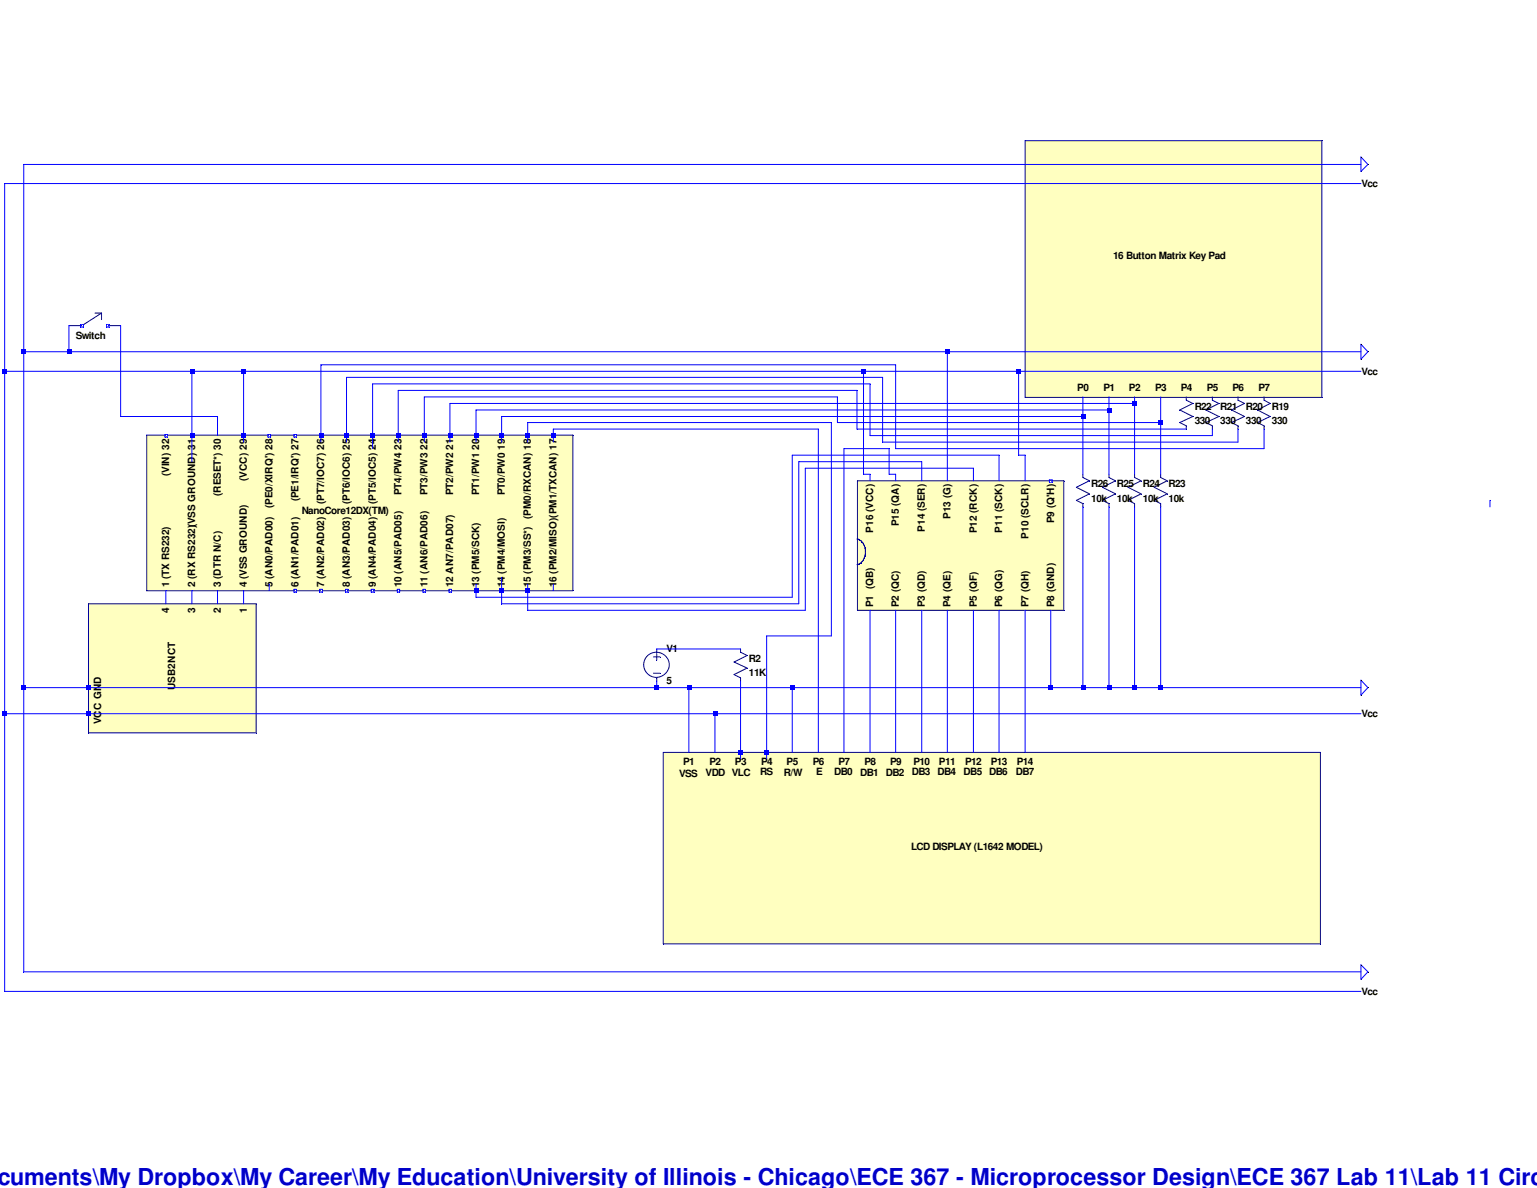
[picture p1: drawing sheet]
<svg xmlns="http://www.w3.org/2000/svg" width="279mm" height="216mm" viewBox="0 0 279 216" stroke-linecap="round" stroke-linejoin="round" font-family="sans-serif">
<defs><g id="words">
<text font-size="4.2" fill="#0000c8" x="-.5" y="215.3">cuments\My Dropbox\My Career\My Education\University of Illinois - Chicago\ECE 367 - Microprocessor Design\ECE 367 Lab 11\Lab 11 Circ</text>
<g font-size="1.8">
<text x="247.5" y="34">Vcc</text>
<text x="202.4" y="47.1">16 Button Matrix Key Pad</text>
<text x="13.8" y="61.6">Switch</text>
<text x="195.8" y="71.1">P0</text>
<text x="200.6" y="71.1">P1</text>
<text x="205.2" y="71.1">P2</text>
<text x="210" y="71.1">P3</text>
<text x="214.6" y="71.1">P4</text>
<text x="219.4" y="71.1">P5</text>
<text x="224" y="71.1">P6</text>
<text x="228.8" y="71.1">P7</text>
<text x="247.5" y="68.1">Vcc</text>
<text x="217.2" y="74.5">R22</text>
<text x="217.2" y="77.1">330</text>
<text x="221.8" y="74.5">R21</text>
<text x="221.8" y="77.1">330</text>
<text x="226.5" y="74.5">R20</text>
<text x="226.5" y="77.1">330</text>
<text x="231.2" y="74.5">R19</text>
<text x="231.2" y="77.1">330</text>
<text x="30.7" y="86.5" transform="rotate(-90 30.7 86.5)">(VIN) 32</text>
<text x="44.9" y="87.4" transform="rotate(-90 44.9 87.4)">(VCC) 29</text>
<text x="198.4" y="88.6">R26</text>
<text x="203" y="88.6">R25</text>
<text x="207.8" y="88.6">R24</text>
<text x="212.4" y="88.6">R23</text>
<text x="40.1" y="90.2" transform="rotate(-90 40.1 90.2)">(RESET*) 30</text>
<text x="49.5" y="92.3" transform="rotate(-90 49.5 92.3)">(PE0/XIRQ') 28</text>
<text x="54.3" y="91.1" transform="rotate(-90 54.3 91.1)">(PE1/IRQ') 27</text>
<text x="54.9" y="93.4">NanoCore12DX(TM)</text>
<text x="58.9" y="91.6" transform="rotate(-90 58.9 91.6)">(PT7/IOC7) 26</text>
<text x="63.6" y="91.6" transform="rotate(-90 63.6 91.6)">(PT6/IOC6) 25</text>
<text x="68.3" y="91.6" transform="rotate(-90 68.3 91.6)">(PT5/IOC5) 24</text>
<text x="73" y="90" transform="rotate(-90 73 90)">PT4/PW4 23</text>
<text x="77.7" y="90" transform="rotate(-90 77.7 90)">PT3/PW3 22</text>
<text x="82.4" y="90" transform="rotate(-90 82.4 90)">PT2/PW2 21</text>
<text x="87.1" y="90" transform="rotate(-90 87.1 90)">PT1/PW1 20</text>
<text x="91.8" y="90" transform="rotate(-90 91.8 90)">PT0/PW0 19</text>
<text x="96.5" y="94.3" transform="rotate(-90 96.5 94.3)">(PM0/RXCAN) 18</text>
<text x="163.4" y="95.7" transform="rotate(-90 163.4 95.7)">P15 (QA)</text>
<text x="172.8" y="94.3" transform="rotate(-90 172.8 94.3)">P13 (G)</text>
<text x="191.6" y="95.1" transform="rotate(-90 191.6 95.1)">P9 (Q'H)</text>
<text x="198.4" y="91.2">10k</text>
<text x="203" y="91.2">10k</text>
<text x="207.8" y="91.2">10k</text>
<text x="212.4" y="91.2">10k</text>
<text x="158.8" y="96.8" transform="rotate(-90 158.8 96.8)">P16 (VCC)</text>
<text x="168.1" y="96.6" transform="rotate(-90 168.1 96.6)">P14 (SER)</text>
<text x="177.5" y="96.9" transform="rotate(-90 177.5 96.9)">P12 (RCK)</text>
<text x="182.2" y="96.8" transform="rotate(-90 182.2 96.8)">P11 (SCK)</text>
<text x="186.9" y="97.9" transform="rotate(-90 186.9 97.9)">P10 (SCLR)</text>
<text x="30.7" y="106.8" transform="rotate(-90 30.7 106.8)">1 (TX RS232)</text>
<text x="35.5" y="106.8" transform="rotate(-90 35.5 106.8)">2 (RX RS232)(VSS GROUND) 31</text>
<text x="40.1" y="106.8" transform="rotate(-90 40.1 106.8)">3 (DTR N/C)</text>
<text x="44.9" y="106.8" transform="rotate(-90 44.9 106.8)">4 (VSS GROUND)</text>
<text x="49.5" y="106.8" transform="rotate(-90 49.5 106.8)">5 (AN0/PAD00)</text>
<text x="54.3" y="106.8" transform="rotate(-90 54.3 106.8)">6 (AN1/PAD01)</text>
<text x="58.9" y="106.8" transform="rotate(-90 58.9 106.8)">7 (AN2/PAD02)</text>
<text x="63.6" y="106.8" transform="rotate(-90 63.6 106.8)">8 (AN3/PAD03)</text>
<text x="68.3" y="106.8" transform="rotate(-90 68.3 106.8)">9 (AN4/PAD04)</text>
<text x="73" y="106.8" transform="rotate(-90 73 106.8)">10 (AN5/PAD05)</text>
<text x="77.7" y="106.8" transform="rotate(-90 77.7 106.8)">11 (AN6/PAD06)</text>
<text x="82.4" y="106.8" transform="rotate(-90 82.4 106.8)">12 AN7/PAD07)</text>
<text x="87.1" y="106.8" transform="rotate(-90 87.1 106.8)">13 (PM5/SCK)</text>
<text x="91.8" y="106.8" transform="rotate(-90 91.8 106.8)">14 (PM4/MOSI)</text>
<text x="96.5" y="106.8" transform="rotate(-90 96.5 106.8)">15 (PM3/SS*)</text>
<text x="101.2" y="106.8" transform="rotate(-90 101.2 106.8)">16 (PM2/MISO)(PM1/TXCAN) 17</text>
<text x="30.7" y="111.3" transform="rotate(-90 30.7 111.3)">4</text>
<text x="35.5" y="111.3" transform="rotate(-90 35.5 111.3)">3</text>
<text x="40.1" y="111.3" transform="rotate(-90 40.1 111.3)">2</text>
<text x="44.9" y="111.3" transform="rotate(-90 44.9 111.3)">1</text>
<text x="158.8" y="110.3" transform="rotate(-90 158.8 110.3)">P1 (QB)</text>
<text x="163.4" y="110.3" transform="rotate(-90 163.4 110.3)">P2 (QC)</text>
<text x="168.1" y="110.3" transform="rotate(-90 168.1 110.3)">P3 (QD)</text>
<text x="172.8" y="110.3" transform="rotate(-90 172.8 110.3)">P4 (QE)</text>
<text x="177.5" y="110.3" transform="rotate(-90 177.5 110.3)">P5 (QF)</text>
<text x="182.2" y="110.3" transform="rotate(-90 182.2 110.3)">P6 (QG)</text>
<text x="186.9" y="110.3" transform="rotate(-90 186.9 110.3)">P7 (QH)</text>
<text x="191.6" y="110.3" transform="rotate(-90 191.6 110.3)">P8 (GND)</text>
<text x="121.2" y="118.5">V1</text>
<text x="31.8" y="125.4" transform="rotate(-90 31.8 125.4)">USB2NCT</text>
<text x="121.2" y="124.4">5</text>
<text x="136.1" y="120.3">R2</text>
<text x="136.1" y="122.9">11K</text>
<text x="18.4" y="131.7" transform="rotate(-90 18.4 131.7)">VCC GND</text>
<text x="247.5" y="130.3">Vcc</text>
<text x="123.4" y="141.1">VSS</text>
<text x="124.2" y="138.9">P1</text>
<text x="128.3" y="141.1">VDD VLC</text>
<text x="128.9" y="138.9">P2</text>
<text x="133.6" y="138.9">P3</text>
<text x="138.2" y="140.9">RS</text>
<text x="138.3" y="138.9">P4</text>
<text x="142.5" y="141">R/W</text>
<text x="143" y="138.9">P5</text>
<text x="147.7" y="138.9">P6</text>
<text x="148.3" y="140.9">E</text>
<text x="151.6" y="140.9">DB0</text>
<text x="152.4" y="138.9">P7</text>
<text x="156.4" y="141">DB1</text>
<text x="157.1" y="138.9">P8</text>
<text x="161" y="141">DB2</text>
<text x="161.8" y="138.9">P9</text>
<text x="165.8" y="140.9">DB3</text>
<text x="166" y="138.9">P10</text>
<text x="170.4" y="140.9">DB4</text>
<text x="170.7" y="138.9">P11</text>
<text x="175.2" y="140.9">DB5</text>
<text x="175.4" y="138.9">P12</text>
<text x="179.8" y="140.8">DB6</text>
<text x="180.1" y="138.9">P13</text>
<text x="184.7" y="140.8">DB7</text>
<text x="184.8" y="138.9">P14</text>
<text x="165.6" y="154.5">LCD DISPLAY (L1642 MODEL)</text>
<text x="247.5" y="180.8">Vcc</text>
</g>
</g></defs>
<path d="M26.7 79.1h77.4v28.3h-77.4z" fill="#ffffc0"/>
<path d="M26.7 79.1h77.4" fill="none" stroke="#00007f" stroke-width=".18"/>
<path d="M26.7 79.1l.1 .1z" fill="#00007f"/>
<path d="M26.7 79.1v28.3" fill="none" stroke="#00007f" stroke-width=".18"/>
<path d="M26.7 107.4h.1z" fill="#00007f"/>
<path d="M26.7 107.4h77.4" fill="none" stroke="#00007f" stroke-width=".18"/>
<path d="M104.1 107.4h.1z" fill="#00007f"/>
<path d="M104.1 79.1v28.3" fill="none" stroke="#00007f" stroke-width=".18"/>
<path d="M104.1 79.1l.1 .1z" fill="#00007f"/>
<path d="M53.4 107.1h.4" fill="none" stroke="#00f" stroke-width=".18"/>
<path d="M53.8 107.1l.1 .1z" fill="#00f"/>
<path d="M53.8 107.1v.5" fill="none" stroke="#00f" stroke-width=".18"/>
<path d="M53.8 107.6l.1 .1z" fill="#00f"/>
<path d="M53.4 107.6h.4" fill="none" stroke="#00f" stroke-width=".18"/>
<path d="M53.4 107.6l.1 .1z" fill="#00f"/>
<path d="M53.4 107.1v.5" fill="none" stroke="#00f" stroke-width=".18"/>
<path d="M53.4 107.1l.1 .1z" fill="#00f"/>
<path d="M53.7 107.4h.1z" fill="#fff"/>
<path d="M58.1 107.1h.5" fill="none" stroke="#00f" stroke-width=".18"/>
<path d="M58.6 107.1l.1 .1z" fill="#00f"/>
<path d="M58.6 107.1v.5" fill="none" stroke="#00f" stroke-width=".18"/>
<path d="M58.6 107.6l.1 .1z" fill="#00f"/>
<path d="M58.1 107.6h.5" fill="none" stroke="#00f" stroke-width=".18"/>
<path d="M58.1 107.6l.1 .1z" fill="#00f"/>
<path d="M58.1 107.1v.5" fill="none" stroke="#00f" stroke-width=".18"/>
<path d="M58.1 107.1l.1 .1z" fill="#00f"/>
<path d="M58.3 107.4h.1z" fill="#fff"/>
<path d="M62.8 107.1h.4" fill="none" stroke="#00f" stroke-width=".18"/>
<path d="M63.2 107.1l.1 .1z" fill="#00f"/>
<path d="M63.2 107.1v.5" fill="none" stroke="#00f" stroke-width=".18"/>
<path d="M63.2 107.6l.1 .1z" fill="#00f"/>
<path d="M62.8 107.6h.4" fill="none" stroke="#00f" stroke-width=".18"/>
<path d="M62.8 107.6l.1 .1z" fill="#00f"/>
<path d="M62.8 107.1v.5" fill="none" stroke="#00f" stroke-width=".18"/>
<path d="M62.8 107.1l.1 .1z" fill="#00f"/>
<path d="M63 107.4h.1z" fill="#fff"/>
<path d="M67.5 107.1h.5" fill="none" stroke="#00f" stroke-width=".18"/>
<path d="M68 107.1l.1 .1z" fill="#00f"/>
<path d="M68 107.1v.5" fill="none" stroke="#00f" stroke-width=".18"/>
<path d="M68 107.6l.1 .1z" fill="#00f"/>
<path d="M67.5 107.6h.5" fill="none" stroke="#00f" stroke-width=".18"/>
<path d="M67.5 107.6l.1 .1z" fill="#00f"/>
<path d="M67.5 107.1v.5" fill="none" stroke="#00f" stroke-width=".18"/>
<path d="M67.5 107.1l.1 .1z" fill="#00f"/>
<path d="M67.7 107.4h.1z" fill="#fff"/>
<path d="M72.2 107.1h.4" fill="none" stroke="#00f" stroke-width=".18"/>
<path d="M72.6 107.1l.1 .1z" fill="#00f"/>
<path d="M72.6 107.1v.5" fill="none" stroke="#00f" stroke-width=".18"/>
<path d="M72.6 107.6l.1 .1z" fill="#00f"/>
<path d="M72.2 107.6h.4" fill="none" stroke="#00f" stroke-width=".18"/>
<path d="M72.2 107.6l.1 .1z" fill="#00f"/>
<path d="M72.2 107.1v.5" fill="none" stroke="#00f" stroke-width=".18"/>
<path d="M72.2 107.1l.1 .1z" fill="#00f"/>
<path d="M72.4 107.4h.1z" fill="#fff"/>
<path d="M76.9 107.1h.4" fill="none" stroke="#00f" stroke-width=".18"/>
<path d="M77.3 107.1l.1 .1z" fill="#00f"/>
<path d="M77.3 107.1v.5" fill="none" stroke="#00f" stroke-width=".18"/>
<path d="M77.3 107.6l.1 .1z" fill="#00f"/>
<path d="M76.9 107.6h.4" fill="none" stroke="#00f" stroke-width=".18"/>
<path d="M76.9 107.6l.1 .1z" fill="#00f"/>
<path d="M76.9 107.1v.5" fill="none" stroke="#00f" stroke-width=".18"/>
<path d="M76.9 107.1l.1 .1z" fill="#00f"/>
<path d="M77.1 107.4h.1z" fill="#fff"/>
<path d="M81.6 107.1h.4" fill="none" stroke="#00f" stroke-width=".18"/>
<path d="M82 107.1l.1 .1z" fill="#00f"/>
<path d="M82 107.1v.5" fill="none" stroke="#00f" stroke-width=".18"/>
<path d="M82 107.6l.1 .1z" fill="#00f"/>
<path d="M81.6 107.6h.4" fill="none" stroke="#00f" stroke-width=".18"/>
<path d="M81.6 107.6l.1 .1z" fill="#00f"/>
<path d="M81.6 107.1v.5" fill="none" stroke="#00f" stroke-width=".18"/>
<path d="M81.6 107.1l.1 .1z" fill="#00f"/>
<path d="M81.8 107.4h.1z" fill="#fff"/>
<path d="M53.4 79h.4" fill="none" stroke="#00f" stroke-width=".18"/>
<path d="M53.8 79l.1 .1z" fill="#00f"/>
<path d="M53.8 79v.4" fill="none" stroke="#00f" stroke-width=".18"/>
<path d="M53.8 79.4l.1 .1z" fill="#00f"/>
<path d="M53.4 79.4h.4" fill="none" stroke="#00f" stroke-width=".18"/>
<path d="M53.4 79.4l.1 .1z" fill="#00f"/>
<path d="M53.4 79v.4" fill="none" stroke="#00f" stroke-width=".18"/>
<path d="M53.4 79l.1 .1z" fill="#00f"/>
<path d="M53.7 79.2h.1z" fill="#fff"/>
<path d="M48.7 79h.5" fill="none" stroke="#00f" stroke-width=".18"/>
<path d="M49.2 79l.1 .1z" fill="#00f"/>
<path d="M49.2 79v.4" fill="none" stroke="#00f" stroke-width=".18"/>
<path d="M49.2 79.4l.1 .1z" fill="#00f"/>
<path d="M48.7 79.4h.5" fill="none" stroke="#00f" stroke-width=".18"/>
<path d="M48.7 79.4l.1 .1z" fill="#00f"/>
<path d="M48.7 79v.4" fill="none" stroke="#00f" stroke-width=".18"/>
<path d="M48.7 79l.1 .1z" fill="#00f"/>
<path d="M48.9 79.2h.1z" fill="#fff"/>
<path d="M30 79h.4" fill="none" stroke="#00f" stroke-width=".18"/>
<path d="M30.4 79l.1 .1z" fill="#00f"/>
<path d="M30.4 79v.4" fill="none" stroke="#00f" stroke-width=".18"/>
<path d="M30.4 79.4l.1 .1z" fill="#00f"/>
<path d="M30 79.4h.4" fill="none" stroke="#00f" stroke-width=".18"/>
<path d="M30 79.4l.1 .1z" fill="#00f"/>
<path d="M30 79v.4" fill="none" stroke="#00f" stroke-width=".18"/>
<path d="M30 79l.1 .1z" fill="#00f"/>
<path d="M30.1 79.2h.1z" fill="#fff"/>
<path d="M16.1 109.7h30.5v23.5h-30.5z" fill="#ffffc0"/>
<path d="M16.1 109.7h30.5" fill="none" stroke="#00007f" stroke-width=".18"/>
<path d="M16.1 109.7l.1 .1z" fill="#00007f"/>
<path d="M16.1 109.7v23.5" fill="none" stroke="#00007f" stroke-width=".18"/>
<path d="M16.1 133.2l.1 .1z" fill="#00007f"/>
<path d="M16.1 133.2h30.5" fill="none" stroke="#00007f" stroke-width=".18"/>
<path d="M46.6 133.2l.1 .1z" fill="#00007f"/>
<path d="M46.6 109.7v23.5" fill="none" stroke="#00007f" stroke-width=".18"/>
<path d="M46.6 109.7l.1 .1z" fill="#00007f"/>
<path d="M12.5 59.2h2.4" fill="none" stroke="#00007f" stroke-width=".18"/>
<path d="M14.9 59.2l.1 .1z" fill="#00007f"/>
<path d="M19.6 59.2h2.3" fill="none" stroke="#00007f" stroke-width=".18"/>
<path d="M19.6 59.2v.1z" fill="#00007f"/>
<path d="M18.5 56.9l-3.6 2.3" fill="none" stroke="#00007f" stroke-width=".18"/>
<path d="M14.9 59.2l.1 .1z" fill="#00007f"/>
<path d="M17.3 56.9h1.2" fill="none" stroke="#00007f" stroke-width=".18"/>
<path d="M18.5 56.9v.1z" fill="#00007f"/>
<path d="M18.5 56.9v1.2" fill="none" stroke="#00007f" stroke-width=".18"/>
<path d="M18.5 56.9v.1z" fill="#00007f"/>
<path d="M14.6 59h.6" fill="none" stroke="#00f" stroke-width=".18"/>
<path d="M15.2 59v.1z" fill="#00f"/>
<path d="M15.2 59v.4" fill="none" stroke="#00f" stroke-width=".18"/>
<path d="M15.2 59.4v.1z" fill="#00f"/>
<path d="M14.6 59.4h.6" fill="none" stroke="#00f" stroke-width=".18"/>
<path d="M14.6 59.4l.1 .1z" fill="#00f"/>
<path d="M14.6 59v.4" fill="none" stroke="#00f" stroke-width=".18"/>
<path d="M14.6 59l.1 .1z" fill="#00f"/>
<path d="M14.9 59.2l.1 .1z" fill="#fff"/>
<path d="M19.4 59h.4" fill="none" stroke="#00f" stroke-width=".18"/>
<path d="M19.8 59l.1 .1z" fill="#00f"/>
<path d="M19.8 59v.4" fill="none" stroke="#00f" stroke-width=".18"/>
<path d="M19.8 59.4l.1 .1z" fill="#00f"/>
<path d="M19.4 59.4h.4" fill="none" stroke="#00f" stroke-width=".18"/>
<path d="M19.4 59.4l.1 .1z" fill="#00f"/>
<path d="M19.4 59v.4" fill="none" stroke="#00f" stroke-width=".18"/>
<path d="M19.4 59l.1 .1z" fill="#00f"/>
<path d="M19.6 59.2v.1z" fill="#fff"/>
<path d="M186.4 25.6h53.9v46.6h-53.9z" fill="#ffffc0"/>
<path d="M186.4 25.6h53.9" fill="none" stroke="#00007f" stroke-width=".18"/>
<path d="M186.4 25.6v.1z" fill="#00007f"/>
<path d="M186.4 25.6v46.6" fill="none" stroke="#00007f" stroke-width=".18"/>
<path d="M186.4 72.2v.1z" fill="#00007f"/>
<path d="M186.4 72.2h53.9" fill="none" stroke="#00007f" stroke-width=".18"/>
<path d="M240.3 72.2l.1 .1z" fill="#00007f"/>
<path d="M240.3 25.6v46.6" fill="none" stroke="#00007f" stroke-width=".18"/>
<path d="M240.3 25.6l.1 .1z" fill="#00007f"/>
<path d="M229.8 77.4v.6" fill="none" stroke="#00007f" stroke-width=".18"/>
<path d="M229.8 78l.1 .1z" fill="#00007f"/>
<path d="M228.6 76.8l1.2 .6" fill="none" stroke="#00007f" stroke-width=".18"/>
<path d="M229.8 77.4l.1 .1z" fill="#00007f"/>
<path d="M230.9 75.7l-2.3 1.1" fill="none" stroke="#00007f" stroke-width=".18"/>
<path d="M228.6 76.8l.1 .1z" fill="#00007f"/>
<path d="M228.6 74.5l2.3 1.2" fill="none" stroke="#00007f" stroke-width=".18"/>
<path d="M230.9 75.7l.1 .1z" fill="#00007f"/>
<path d="M230.9 73.3l-2.3 1.2" fill="none" stroke="#00007f" stroke-width=".18"/>
<path d="M228.6 74.5l.1 .1z" fill="#00007f"/>
<path d="M229.8 72.1v.6" fill="none" stroke="#00007f" stroke-width=".18"/>
<path d="M229.8 72.7l.1 .1z" fill="#00007f"/>
<path d="M229.8 72.7l1.1 .6" fill="none" stroke="#00007f" stroke-width=".18"/>
<path d="M230.9 73.3l.1 .1z" fill="#00007f"/>
<path d="M225 77.4v.6" fill="none" stroke="#00007f" stroke-width=".18"/>
<path d="M225 78l.1 .1z" fill="#00007f"/>
<path d="M223.9 76.8l1.1 .6" fill="none" stroke="#00007f" stroke-width=".18"/>
<path d="M225 77.4l.1 .1z" fill="#00007f"/>
<path d="M226.2 75.7l-2.3 1.1" fill="none" stroke="#00007f" stroke-width=".18"/>
<path d="M223.9 76.8v.1z" fill="#00007f"/>
<path d="M223.9 74.5l2.3 1.2" fill="none" stroke="#00007f" stroke-width=".18"/>
<path d="M226.2 75.7l.1 .1z" fill="#00007f"/>
<path d="M226.2 73.3l-2.3 1.2" fill="none" stroke="#00007f" stroke-width=".18"/>
<path d="M223.9 74.5v.1z" fill="#00007f"/>
<path d="M225 72.1v.6" fill="none" stroke="#00007f" stroke-width=".18"/>
<path d="M225 72.7l.1 .1z" fill="#00007f"/>
<path d="M225 72.7l1.2 .6" fill="none" stroke="#00007f" stroke-width=".18"/>
<path d="M226.2 73.3l.1 .1z" fill="#00007f"/>
<path d="M220.4 77.4v.6" fill="none" stroke="#00007f" stroke-width=".18"/>
<path d="M220.4 78l.1 .1z" fill="#00007f"/>
<path d="M219.2 76.8l1.2 .6" fill="none" stroke="#00007f" stroke-width=".18"/>
<path d="M220.4 77.4l.1 .1z" fill="#00007f"/>
<path d="M221.6 75.7l-2.4 1.1" fill="none" stroke="#00007f" stroke-width=".18"/>
<path d="M219.2 76.8l.1 .1z" fill="#00007f"/>
<path d="M219.2 74.5l2.4 1.2" fill="none" stroke="#00007f" stroke-width=".18"/>
<path d="M221.6 75.7l.1 .1z" fill="#00007f"/>
<path d="M221.6 73.3l-2.4 1.2" fill="none" stroke="#00007f" stroke-width=".18"/>
<path d="M219.2 74.5l.1 .1z" fill="#00007f"/>
<path d="M220.4 72.1v.6" fill="none" stroke="#00007f" stroke-width=".18"/>
<path d="M220.4 72.7l.1 .1z" fill="#00007f"/>
<path d="M220.4 72.7l1.2 .6" fill="none" stroke="#00007f" stroke-width=".18"/>
<path d="M221.6 73.3l.1 .1z" fill="#00007f"/>
<path d="M215.6 77.4v.6" fill="none" stroke="#00007f" stroke-width=".18"/>
<path d="M215.6 78l.1 .1z" fill="#00007f"/>
<path d="M214.5 76.8l1.1 .6" fill="none" stroke="#00007f" stroke-width=".18"/>
<path d="M215.6 77.4l.1 .1z" fill="#00007f"/>
<path d="M216.8 75.7l-2.3 1.1" fill="none" stroke="#00007f" stroke-width=".18"/>
<path d="M214.5 76.8v.1z" fill="#00007f"/>
<path d="M214.5 74.5l2.3 1.2" fill="none" stroke="#00007f" stroke-width=".18"/>
<path d="M216.8 75.7l.1 .1z" fill="#00007f"/>
<path d="M216.8 73.3l-2.3 1.2" fill="none" stroke="#00007f" stroke-width=".18"/>
<path d="M214.5 74.5v.1z" fill="#00007f"/>
<path d="M215.6 72.1v.6" fill="none" stroke="#00007f" stroke-width=".18"/>
<path d="M215.6 72.7l.1 .1z" fill="#00007f"/>
<path d="M215.6 72.7l1.2 .6" fill="none" stroke="#00007f" stroke-width=".18"/>
<path d="M216.8 73.3l.1 .1z" fill="#00007f"/>
<path d="M211 91.5v.6" fill="none" stroke="#00007f" stroke-width=".18"/>
<path d="M211 92.1l.1 .1z" fill="#00007f"/>
<path d="M209.8 90.9l1.2 .6" fill="none" stroke="#00007f" stroke-width=".18"/>
<path d="M211 91.5l.1 .1z" fill="#00007f"/>
<path d="M212.2 89.7l-2.4 1.2" fill="none" stroke="#00007f" stroke-width=".18"/>
<path d="M209.8 90.9l.1 .1z" fill="#00007f"/>
<path d="M209.8 88.6l2.4 1.1" fill="none" stroke="#00007f" stroke-width=".18"/>
<path d="M212.2 89.7l.1 .1z" fill="#00007f"/>
<path d="M212.2 87.4l-2.4 1.2" fill="none" stroke="#00007f" stroke-width=".18"/>
<path d="M209.8 88.6h.1z" fill="#00007f"/>
<path d="M211 86.2v.6" fill="none" stroke="#00007f" stroke-width=".18"/>
<path d="M211 86.8l.1 .1z" fill="#00007f"/>
<path d="M211 86.8l1.2 .6" fill="none" stroke="#00007f" stroke-width=".18"/>
<path d="M212.2 87.4l.1 .1z" fill="#00007f"/>
<path d="M206.2 91.5v.6" fill="none" stroke="#00007f" stroke-width=".18"/>
<path d="M206.2 92.1l.1 .1z" fill="#00007f"/>
<path d="M205.1 90.9l1.1 .6" fill="none" stroke="#00007f" stroke-width=".18"/>
<path d="M206.2 91.5l.1 .1z" fill="#00007f"/>
<path d="M207.4 89.7l-2.3 1.2" fill="none" stroke="#00007f" stroke-width=".18"/>
<path d="M205.1 90.9v.1z" fill="#00007f"/>
<path d="M205.1 88.6l2.3 1.1" fill="none" stroke="#00007f" stroke-width=".18"/>
<path d="M207.4 89.7l.1 .1z" fill="#00007f"/>
<path d="M207.4 87.4l-2.3 1.2" fill="none" stroke="#00007f" stroke-width=".18"/>
<path d="M206.2 86.2v.6" fill="none" stroke="#00007f" stroke-width=".18"/>
<path d="M206.2 86.8l.1 .1z" fill="#00007f"/>
<path d="M206.2 86.8l1.2 .6" fill="none" stroke="#00007f" stroke-width=".18"/>
<path d="M207.4 87.4l.1 .1z" fill="#00007f"/>
<path d="M201.6 91.5v.6" fill="none" stroke="#00007f" stroke-width=".18"/>
<path d="M201.6 92.1l.1 .1z" fill="#00007f"/>
<path d="M200.4 90.9l1.2 .6" fill="none" stroke="#00007f" stroke-width=".18"/>
<path d="M201.6 91.5l.1 .1z" fill="#00007f"/>
<path d="M202.8 89.7l-2.4 1.2" fill="none" stroke="#00007f" stroke-width=".18"/>
<path d="M200.4 90.9l.1 .1z" fill="#00007f"/>
<path d="M200.4 88.6l2.4 1.1" fill="none" stroke="#00007f" stroke-width=".18"/>
<path d="M202.8 89.7l.1 .1z" fill="#00007f"/>
<path d="M202.8 87.4l-2.4 1.2" fill="none" stroke="#00007f" stroke-width=".18"/>
<path d="M200.4 88.6h.1z" fill="#00007f"/>
<path d="M201.6 86.2v.6" fill="none" stroke="#00007f" stroke-width=".18"/>
<path d="M201.6 86.8l.1 .1z" fill="#00007f"/>
<path d="M201.6 86.8l1.2 .6" fill="none" stroke="#00007f" stroke-width=".18"/>
<path d="M202.8 87.4l.1 .1z" fill="#00007f"/>
<path d="M196.8 91.5v.6" fill="none" stroke="#00007f" stroke-width=".18"/>
<path d="M196.8 92.1l.1 .1z" fill="#00007f"/>
<path d="M195.7 90.9l1.1 .6" fill="none" stroke="#00007f" stroke-width=".18"/>
<path d="M196.8 91.5l.1 .1z" fill="#00007f"/>
<path d="M198 89.7l-2.3 1.2" fill="none" stroke="#00007f" stroke-width=".18"/>
<path d="M195.7 90.9v.1z" fill="#00007f"/>
<path d="M195.7 88.6l2.3 1.1" fill="none" stroke="#00007f" stroke-width=".18"/>
<path d="M198 89.7l.1 .1z" fill="#00007f"/>
<path d="M198 87.4l-2.3 1.2" fill="none" stroke="#00007f" stroke-width=".18"/>
<path d="M196.8 86.2v.6" fill="none" stroke="#00007f" stroke-width=".18"/>
<path d="M196.8 86.8l.1 .1z" fill="#00007f"/>
<path d="M196.8 86.8l1.2 .6" fill="none" stroke="#00007f" stroke-width=".18"/>
<path d="M198 87.4l.1 .1z" fill="#00007f"/>
<path d="M155.9 87.4h37.5v23.5h-37.5z" fill="#ffffc0"/>
<path d="M155.9 87.4h37.5" fill="none" stroke="#00007f" stroke-width=".18"/>
<path d="M155.9 87.4l.1 .1z" fill="#00007f"/>
<path d="M155.9 87.4v23.5" fill="none" stroke="#00007f" stroke-width=".18"/>
<path d="M155.9 110.9l.1 .1z" fill="#00007f"/>
<path d="M155.9 110.9h37.5" fill="none" stroke="#00007f" stroke-width=".18"/>
<path d="M193.4 110.9l.1 .1z" fill="#00007f"/>
<path d="M193.4 87.4v23.5" fill="none" stroke="#00007f" stroke-width=".18"/>
<path d="M193.4 87.4l.1 .1z" fill="#00007f"/>
<path d="M155.8 98h.2" fill="none" stroke="#00007f" stroke-width=".18"/>
<path d="M156 98h.1" fill="none" stroke="#00007f" stroke-width=".18"/>
<path d="M156.1 98l.1 .1z" fill="#00007f"/>
<path d="M156.1 98l.1 .1" fill="none" stroke="#00007f" stroke-width=".18"/>
<path d="M156.2 98.1l.1 .1z" fill="#00007f"/>
<path d="M156.2 98.1l.2 .1" fill="none" stroke="#00007f" stroke-width=".18"/>
<path d="M156.4 98.2l.1 .1z" fill="#00007f"/>
<path d="M156.4 98.2l.1 .1" fill="none" stroke="#00007f" stroke-width=".18"/>
<path d="M156.5 98.3l.1 .1z" fill="#00007f"/>
<path d="M156.5 98.3l.1 .2" fill="none" stroke="#00007f" stroke-width=".18"/>
<path d="M156.6 98.5l.1 .1z" fill="#00007f"/>
<path d="M156.6 98.5l.2 .1" fill="none" stroke="#00007f" stroke-width=".18"/>
<path d="M156.8 98.6h.1z" fill="#00007f"/>
<path d="M156.8 98.6l.1 .1" fill="none" stroke="#00007f" stroke-width=".18"/>
<path d="M156.9 98.7l.1 .1z" fill="#00007f"/>
<path d="M156.9 98.7l.1 .2" fill="none" stroke="#00007f" stroke-width=".18"/>
<path d="M157 98.9l.1 .1z" fill="#00007f"/>
<path d="M157 98.9l.1 .2" fill="none" stroke="#00007f" stroke-width=".18"/>
<path d="M157.1 99.1v.1" fill="none" stroke="#00007f" stroke-width=".18"/>
<path d="M157.1 99.2l.1 .1z" fill="#00007f"/>
<path d="M157.1 99.2l.1 .3" fill="none" stroke="#00007f" stroke-width=".18"/>
<path d="M157.2 99.5l.1 .1z" fill="#00007f"/>
<path d="M157.2 99.5v.2" fill="none" stroke="#00007f" stroke-width=".18"/>
<path d="M157.2 99.7h.1z" fill="#00007f"/>
<path d="M157.2 99.7l.1 .1" fill="none" stroke="#00007f" stroke-width=".18"/>
<path d="M157.3 99.8l.1 .1z" fill="#00007f"/>
<path d="M157.3 99.8v.3" fill="none" stroke="#00007f" stroke-width=".18"/>
<path d="M157.3 100.1l.1 .1z" fill="#00007f"/>
<path d="M157.3 100.1v.1" fill="none" stroke="#00007f" stroke-width=".18"/>
<path d="M157.3 100.2l.1 .1z" fill="#00007f"/>
<path d="M157.3 100.2v.3" fill="none" stroke="#00007f" stroke-width=".18"/>
<path d="M157.3 100.5l.1 .1z" fill="#00007f"/>
<path d="M157.3 100.5v.2" fill="none" stroke="#00007f" stroke-width=".18"/>
<path d="M157.3 100.7l.1 .1z" fill="#00007f"/>
<path d="M157.3 100.7l-.1 .2" fill="none" stroke="#00007f" stroke-width=".18"/>
<path d="M157.2 100.9l.1 .1z" fill="#00007f"/>
<path d="M157.2 100.9v.2" fill="none" stroke="#00007f" stroke-width=".18"/>
<path d="M157.2 101.1l.1 .1z" fill="#00007f"/>
<path d="M157.2 101.1l-.1 .2" fill="none" stroke="#00007f" stroke-width=".18"/>
<path d="M157.1 101.3h.1z" fill="#00007f"/>
<path d="M157.1 101.3v.2" fill="none" stroke="#00007f" stroke-width=".18"/>
<path d="M157.1 101.5v.1z" fill="#00007f"/>
<path d="M157.1 101.5l-.1 .2" fill="none" stroke="#00007f" stroke-width=".18"/>
<path d="M157 101.7l.1 .1z" fill="#00007f"/>
<path d="M157 101.7l-.1 .2" fill="none" stroke="#00007f" stroke-width=".18"/>
<path d="M156.9 101.9h.1z" fill="#00007f"/>
<path d="M156.9 101.9l-.1 .1" fill="none" stroke="#00007f" stroke-width=".18"/>
<path d="M156.8 102l.1 .1z" fill="#00007f"/>
<path d="M156.8 102l-.2 .1" fill="none" stroke="#00007f" stroke-width=".18"/>
<path d="M156.6 102.1l.1 .1z" fill="#00007f"/>
<path d="M156.6 102.1l-.1 .2" fill="none" stroke="#00007f" stroke-width=".18"/>
<path d="M156.5 102.3l.1 .1z" fill="#00007f"/>
<path d="M156.5 102.3l-.1 .1" fill="none" stroke="#00007f" stroke-width=".18"/>
<path d="M156.4 102.4h.1z" fill="#00007f"/>
<path d="M156.4 102.4h-.2" fill="none" stroke="#00007f" stroke-width=".18"/>
<path d="M156.2 102.4l.1 .1z" fill="#00007f"/>
<path d="M156.2 102.4l-.1 .1" fill="none" stroke="#00007f" stroke-width=".18"/>
<path d="M156.1 102.5l.1 .1z" fill="#00007f"/>
<path d="M156.1 102.5l-.1 .1" fill="none" stroke="#00007f" stroke-width=".18"/>
<path d="M156 102.6v.1z" fill="#00007f"/>
<path d="M155.8 102.6h.2" fill="none" stroke="#00007f" stroke-width=".18"/>
<path d="M155.8 102.6l.1 .1z" fill="#00007f"/>
<path d="M190.8 87.2h.5" fill="none" stroke="#00f" stroke-width=".18"/>
<path d="M191.3 87.2v.1z" fill="#00f"/>
<path d="M191.3 87.2v.4" fill="none" stroke="#00f" stroke-width=".18"/>
<path d="M191.3 87.6v.1z" fill="#00f"/>
<path d="M190.8 87.6h.5" fill="none" stroke="#00f" stroke-width=".18"/>
<path d="M190.8 87.6v.1z" fill="#00f"/>
<path d="M190.8 87.2v.4" fill="none" stroke="#00f" stroke-width=".18"/>
<path d="M190.8 87.2v.1z" fill="#00f"/>
<path d="M191 87.4l.1 .1z" fill="#fff"/>
<path d="M120.6 136.7h119.4v34.8h-119.4z" fill="#ffffc0"/>
<path d="M120.6 171.5h119.4" fill="none" stroke="#00007f" stroke-width=".18"/>
<path d="M120.6 171.5v.1z" fill="#00007f"/>
<path d="M120.6 136.7v34.8" fill="none" stroke="#00007f" stroke-width=".18"/>
<path d="M120.6 136.7v.1z" fill="#00007f"/>
<path d="M120.6 136.7h119.4" fill="none" stroke="#00007f" stroke-width=".18"/>
<path d="M240 136.7l.1 .1z" fill="#00007f"/>
<path d="M240 136.7v34.8" fill="none" stroke="#00007f" stroke-width=".18"/>
<path d="M240 171.5l.1 .1z" fill="#00007f"/>
<path d="M118.8 119.4h1.2" fill="none" stroke="#00007f" stroke-width=".18"/>
<path d="M120 119.4l.1 .1z" fill="#00007f"/>
<path d="M118.8 122.3h1.2" fill="none" stroke="#00007f" stroke-width=".18"/>
<path d="M120 122.3l.1 .1z" fill="#00007f"/>
<path d="M119.4 118.8v1.2" fill="none" stroke="#00007f" stroke-width=".18"/>
<path d="M119.4 120l.1 .1z" fill="#00007f"/>
<path d="M119.4 123.2v.6" fill="none" stroke="#00007f" stroke-width=".18"/>
<path d="M119.4 123.2l.1 .1z" fill="#00007f"/>
<path d="M119.4 117.9v.6" fill="none" stroke="#00007f" stroke-width=".18"/>
<path d="M119.4 118.5l.1 .1z" fill="#00007f"/>
<g fill="none" stroke="#00007f" stroke-width=".18">
<path d="M134.6 123.2v.6"/>
<circle cx="119.4" cy="120.8" r="2.31"/>
</g>
<path d="M134.6 123.8l.1 .1z" fill="#00007f"/>
<path d="M133.4 122.6l1.2 .6" fill="none" stroke="#00007f" stroke-width=".18"/>
<path d="M134.6 123.2l.1 .1z" fill="#00007f"/>
<path d="M135.8 121.4l-2.4 1.2" fill="none" stroke="#00007f" stroke-width=".18"/>
<path d="M133.4 122.6l.1 .1z" fill="#00007f"/>
<path d="M133.4 120.3l2.4 1.1" fill="none" stroke="#00007f" stroke-width=".18"/>
<path d="M135.8 121.4l.1 .1z" fill="#00007f"/>
<path d="M135.8 119.1l-2.4 1.2" fill="none" stroke="#00007f" stroke-width=".18"/>
<path d="M133.4 120.3l.1 .1z" fill="#00007f"/>
<path d="M134.6 117.9v.6" fill="none" stroke="#00007f" stroke-width=".18"/>
<path d="M134.6 118.5l.1 .1z" fill="#00007f"/>
<path d="M134.6 118.5l1.2 .6" fill="none" stroke="#00007f" stroke-width=".18"/>
<path d="M135.8 119.1l.1 .1z" fill="#00007f"/>
<path d="M4.3 29.9h243.1M247.4 28.5l1.3 1.4-1.3 1.3zM247.4 62.6l1.3 1.3-1.3 1.4zM247.4 123.6l1.3 1.4-1.3 1.3zM247.4 175.3l1.3 1.3-1.3 1.4z" fill="none" stroke="#00f" stroke-width=".18"/>
<path d="M247.4 31.2h.1zM247.4 28.5l.1 .1zM248.7 29.9l.1 .1zM247.4 65.3l.1 .1zM247.4 62.6l.1 .1zM248.7 63.9l.1 .1zM247.4 126.3l.1 .1zM247.4 123.6l.1 .1zM248.7 125l.1 .1zM247.4 178l.1 .1zM247.4 175.3l.1 .1zM248.7 176.6l.1 .1z" fill="#000"/>
<path d="M4.3 29.9l.1 .1z" fill="#00f"/>
<path d="M.8 33.4h246.6" fill="none" stroke="#00f" stroke-width=".18"/>
<path d="M.8 33.4h.1z" fill="#00f"/>
<path d="M4.3 29.9v34" fill="none" stroke="#00f" stroke-width=".18"/>
<path d="M4.3 29.9l.1 .1z" fill="#00f"/>
<path d="M12.5 59.2v4.7" fill="none" stroke="#00f" stroke-width=".18"/>
<path d="M12.5 59.2l.1 .1z" fill="#00f"/>
<path d="M4.3 63.9h8.2" fill="none" stroke="#00f" stroke-width=".18"/>
<path d="M4.3 63.9l.1 .1z" fill="#00f"/>
<path d="M12.5 63.9h159.7" fill="none" stroke="#00f" stroke-width=".18"/>
<path d="M12.5 63.9l.1 .1z" fill="#00f"/>
<path d="M172.2 63.9h75.2" fill="none" stroke="#00f" stroke-width=".18"/>
<path d="M172.2 63.9l.1 .1z" fill="#00f"/>
<path d="M58.3 66.3h104.5" fill="none" stroke="#00f" stroke-width=".18"/>
<path d="M58.3 66.3l.1 .1z" fill="#00f"/>
<path d="M.8 33.4v34.1" fill="none" stroke="#00f" stroke-width=".18"/>
<path d="M.8 33.4h.1z" fill="#00f"/>
<path d="M.8 67.5h34.1" fill="none" stroke="#00f" stroke-width=".18"/>
<path d="M.8 67.5l.1 .1z" fill="#00f"/>
<path d="M34.9 67.5h9.4" fill="none" stroke="#00f" stroke-width=".18"/>
<path d="M34.9 67.5l.1 .1z" fill="#00f"/>
<path d="M44.3 67.5h112.7" fill="none" stroke="#00f" stroke-width=".18"/>
<path d="M44.3 67.5l.1 .1z" fill="#00f"/>
<path d="M157 67.5h28.2" fill="none" stroke="#00f" stroke-width=".18"/>
<path d="M157 67.5l.1 .1z" fill="#00f"/>
<path d="M185.2 67.5h62.2" fill="none" stroke="#00f" stroke-width=".18"/>
<path d="M185.2 67.5l.1 .1z" fill="#00f"/>
<path d="M63 68.6h97.4" fill="none" stroke="#00f" stroke-width=".18"/>
<path d="M63 68.6l.1 .1z" fill="#00f"/>
<path d="M67.7 69.8h90.5" fill="none" stroke="#00f" stroke-width=".18"/>
<path d="M67.7 69.8h.1z" fill="#00f"/>
<path d="M72.4 71h83.4" fill="none" stroke="#00f" stroke-width=".18"/>
<path d="M72.4 71h.1z" fill="#00f"/>
<path d="M77.1 72.1h75.1" fill="none" stroke="#00f" stroke-width=".18"/>
<path d="M77.1 72.1l.1 .1z" fill="#00f"/>
<path d="M206.2 72.1v1.2" fill="none" stroke="#00f" stroke-width=".18"/>
<path d="M206.2 72.1l.1 .1z" fill="#00f"/>
<path d="M81.8 73.3h124.4" fill="none" stroke="#00f" stroke-width=".18"/>
<path d="M81.8 73.3l.1 .1z" fill="#00f"/>
<path d="M201.6 72.1v2.4" fill="none" stroke="#00f" stroke-width=".18"/>
<path d="M201.6 72.1l.1 .1z" fill="#00f"/>
<path d="M86.5 74.5h115.1" fill="none" stroke="#00f" stroke-width=".18"/>
<path d="M86.5 74.5l.1 .1z" fill="#00f"/>
<path d="M21.9 59.2v16.5" fill="none" stroke="#00f" stroke-width=".18"/>
<path d="M21.9 59.2l.1 .1z" fill="#00f"/>
<path d="M21.9 75.7h17.6" fill="none" stroke="#00f" stroke-width=".18"/>
<path d="M21.9 75.7l.1 .1z" fill="#00f"/>
<path d="M196.8 72.1v3.6" fill="none" stroke="#00f" stroke-width=".18"/>
<path d="M196.8 72.1l.1 .1z" fill="#00f"/>
<path d="M91.2 75.7h105.6" fill="none" stroke="#00f" stroke-width=".18"/>
<path d="M91.2 75.7l.1 .1z" fill="#00f"/>
<path d="M95.9 76.8h55.2" fill="none" stroke="#00f" stroke-width=".18"/>
<path d="M95.9 76.8l.1 .1z" fill="#00f"/>
<path d="M152.2 72.1v4.7" fill="none" stroke="#00f" stroke-width=".18"/>
<path d="M152.2 72.1l.1 .1z" fill="#00f"/>
<path d="M211 72.1v4.7" fill="none" stroke="#00f" stroke-width=".18"/>
<path d="M211 72.1l.1 .1z" fill="#00f"/>
<path d="M152.2 76.8h58.8" fill="none" stroke="#00f" stroke-width=".18"/>
<path d="M152.2 76.8l.1 .1z" fill="#00f"/>
<path d="M100.6 78h48.2" fill="none" stroke="#00f" stroke-width=".18"/>
<path d="M100.6 78l.1 .1z" fill="#00f"/>
<path d="M155.8 71v7" fill="none" stroke="#00f" stroke-width=".18"/>
<path d="M155.8 71h.1z" fill="#00f"/>
<path d="M155.8 78h59.8" fill="none" stroke="#00f" stroke-width=".18"/>
<path d="M155.8 78l.1 .1z" fill="#00f"/>
<path d="M34.9 67.5v11.7" fill="none" stroke="#00f" stroke-width=".18"/>
<path d="M34.9 67.5l.1 .1z" fill="#00f"/>
<path d="M39.5 75.7v3.5" fill="none" stroke="#00f" stroke-width=".18"/>
<path d="M39.5 75.7l.1 .1z" fill="#00f"/>
<path d="M44.3 67.5v11.7" fill="none" stroke="#00f" stroke-width=".18"/>
<path d="M44.3 67.5l.1 .1z" fill="#00f"/>
<path d="M58.3 66.3v12.9" fill="none" stroke="#00f" stroke-width=".18"/>
<path d="M58.3 66.3l.1 .1z" fill="#00f"/>
<path d="M63 68.6v10.6" fill="none" stroke="#00f" stroke-width=".18"/>
<path d="M63 68.6l.1 .1z" fill="#00f"/>
<path d="M67.7 69.8v9.4" fill="none" stroke="#00f" stroke-width=".18"/>
<path d="M67.7 69.8h.1z" fill="#00f"/>
<path d="M72.4 71v8.2" fill="none" stroke="#00f" stroke-width=".18"/>
<path d="M72.4 71h.1z" fill="#00f"/>
<path d="M77.1 72.1v7.1" fill="none" stroke="#00f" stroke-width=".18"/>
<path d="M77.1 72.1l.1 .1z" fill="#00f"/>
<path d="M81.8 73.3v5.9" fill="none" stroke="#00f" stroke-width=".18"/>
<path d="M81.8 73.3l.1 .1z" fill="#00f"/>
<path d="M86.5 74.5v4.7" fill="none" stroke="#00f" stroke-width=".18"/>
<path d="M86.5 74.5l.1 .1z" fill="#00f"/>
<path d="M91.2 75.7v3.5" fill="none" stroke="#00f" stroke-width=".18"/>
<path d="M91.2 75.7l.1 .1z" fill="#00f"/>
<path d="M95.9 76.8v2.4" fill="none" stroke="#00f" stroke-width=".18"/>
<path d="M95.9 76.8l.1 .1z" fill="#00f"/>
<path d="M100.6 78v1.2" fill="none" stroke="#00f" stroke-width=".18"/>
<path d="M100.6 78l.1 .1z" fill="#00f"/>
<path d="M158.2 69.8v9.4" fill="none" stroke="#00f" stroke-width=".18"/>
<path d="M220.4 78v1.2" fill="none" stroke="#00f" stroke-width=".18"/>
<path d="M220.4 78l.1 .1z" fill="#00f"/>
<path d="M158.2 79.2h62.2" fill="none" stroke="#00f" stroke-width=".18"/>
<path d="M44.3 79.2v1.1" fill="none" stroke="#00f" stroke-width=".18"/>
<path d="M44.3 79.2h.1z" fill="#00f"/>
<path d="M58.3 79.2v1.1" fill="none" stroke="#00f" stroke-width=".18"/>
<path d="M58.3 79.2h.1z" fill="#00f"/>
<path d="M63 79.2v1.1" fill="none" stroke="#00f" stroke-width=".18"/>
<path d="M63 79.2h.1z" fill="#00f"/>
<path d="M72.4 79.2v1.1" fill="none" stroke="#00f" stroke-width=".18"/>
<path d="M72.4 79.2h.1z" fill="#00f"/>
<path d="M77.1 79.2v1.1" fill="none" stroke="#00f" stroke-width=".18"/>
<path d="M77.1 79.2h.1z" fill="#00f"/>
<path d="M81.8 79.2v1.1" fill="none" stroke="#00f" stroke-width=".18"/>
<path d="M81.8 79.2h.1z" fill="#00f"/>
<path d="M86.5 79.2v1.1" fill="none" stroke="#00f" stroke-width=".18"/>
<path d="M86.5 79.2h.1z" fill="#00f"/>
<path d="M91.2 79.2v1.1" fill="none" stroke="#00f" stroke-width=".18"/>
<path d="M91.2 79.2h.1z" fill="#00f"/>
<path d="M95.9 79.2v1.1" fill="none" stroke="#00f" stroke-width=".18"/>
<path d="M95.9 79.2h.1z" fill="#00f"/>
<path d="M100.6 79.2v1.1" fill="none" stroke="#00f" stroke-width=".18"/>
<path d="M100.6 79.2h.1z" fill="#00f"/>
<path d="M160.4 68.6v11.7" fill="none" stroke="#00f" stroke-width=".18"/>
<path d="M160.4 68.6l.1 .1z" fill="#00f"/>
<path d="M225 78v2.3" fill="none" stroke="#00f" stroke-width=".18"/>
<path d="M225 78l.1 .1z" fill="#00f"/>
<path d="M160.4 80.3h64.6" fill="none" stroke="#00f" stroke-width=".18"/>
<path d="M160.4 80.3l.1 .1z" fill="#00f"/>
<path d="M67.7 79.2v2.3" fill="none" stroke="#00f" stroke-width=".18"/>
<path d="M67.7 79.2h.1z" fill="#00f"/>
<path d="M153.4 81.5h8.2" fill="none" stroke="#00f" stroke-width=".18"/>
<path d="M153.4 81.5l.1 .1z" fill="#00f"/>
<path d="M162.8 66.3v15.2" fill="none" stroke="#00f" stroke-width=".18"/>
<path d="M162.8 66.3l.1 .1z" fill="#00f"/>
<path d="M229.8 78v3.5" fill="none" stroke="#00f" stroke-width=".18"/>
<path d="M229.8 78l.1 .1z" fill="#00f"/>
<path d="M162.8 81.5h67" fill="none" stroke="#00f" stroke-width=".18"/>
<path d="M162.8 81.5l.1 .1z" fill="#00f"/>
<path d="M144 82.7h37.6" fill="none" stroke="#00f" stroke-width=".18"/>
<path d="M144 82.7l.1 .1z" fill="#00f"/>
<path d="M185.2 67.5v15.2" fill="none" stroke="#00f" stroke-width=".18"/>
<path d="M185.2 67.5l.1 .1z" fill="#00f"/>
<path d="M185.2 82.7h1.2" fill="none" stroke="#00f" stroke-width=".18"/>
<path d="M185.2 82.7l.1 .1z" fill="#00f"/>
<path d="M34.9 79.2v4.7" fill="none" stroke="#00f" stroke-width=".18"/>
<path d="M34.9 79.2h.1z" fill="#00f"/>
<path d="M145.2 83.9h22.4" fill="none" stroke="#00f" stroke-width=".18"/>
<path d="M145.2 83.9l.1 .1z" fill="#00f"/>
<path d="M146.4 85.1h30.6" fill="none" stroke="#00f" stroke-width=".18"/>
<path d="M146.4 85.1l.1 .1z" fill="#00f"/>
<path d="M157 67.5v18.7" fill="none" stroke="#00f" stroke-width=".18"/>
<path d="M157 67.5l.1 .1z" fill="#00f"/>
<path d="M157 86.2h1.2" fill="none" stroke="#00f" stroke-width=".18"/>
<path d="M157 86.2l.1 .1z" fill="#00f"/>
<path d="M161.6 81.5v4.7" fill="none" stroke="#00f" stroke-width=".18"/>
<path d="M161.6 81.5l.1 .1z" fill="#00f"/>
<path d="M161.6 86.2h1.2" fill="none" stroke="#00f" stroke-width=".18"/>
<path d="M161.6 86.2l.1 .1z" fill="#00f"/>
<path d="M196.8 75.7v10.5" fill="none" stroke="#00f" stroke-width=".18"/>
<path d="M196.8 75.7l.1 .1z" fill="#00f"/>
<path d="M201.6 74.5v11.7" fill="none" stroke="#00f" stroke-width=".18"/>
<path d="M201.6 74.5l.1 .1z" fill="#00f"/>
<path d="M206.2 73.3v12.9" fill="none" stroke="#00f" stroke-width=".18"/>
<path d="M206.2 73.3l.1 .1z" fill="#00f"/>
<path d="M211 76.8v9.4" fill="none" stroke="#00f" stroke-width=".18"/>
<path d="M211 76.8l.1 .1z" fill="#00f"/>
<path d="M158.2 86.2v1.2" fill="none" stroke="#00f" stroke-width=".18"/>
<path d="M158.2 86.2v.1z" fill="#00f"/>
<path d="M162.8 86.2v1.2" fill="none" stroke="#00f" stroke-width=".18"/>
<path d="M162.8 86.2l.1 .1z" fill="#00f"/>
<path d="M167.6 83.9v3.5" fill="none" stroke="#00f" stroke-width=".18"/>
<path d="M167.6 83.9v.1z" fill="#00f"/>
<path d="M172.2 63.9v23.5" fill="none" stroke="#00f" stroke-width=".18"/>
<path d="M172.2 63.9l.1 .1z" fill="#00f"/>
<path d="M177 85.1v2.3" fill="none" stroke="#00f" stroke-width=".18"/>
<path d="M177 85.1v.1z" fill="#00f"/>
<path d="M181.6 82.7v4.7" fill="none" stroke="#00f" stroke-width=".18"/>
<path d="M181.6 82.7l.1 .1z" fill="#00f"/>
<path d="M186.4 82.7v4.7" fill="none" stroke="#00f" stroke-width=".18"/>
<path d="M186.4 82.7v.1z" fill="#00f"/>
<path d="M270.8 90.9v1.2" fill="none" stroke="#00f" stroke-width=".18"/>
<path d="M270.8 90.9l.1 .1z" fill="#00f"/>
<path d="M48.9 106.2v1.2" fill="none" stroke="#00f" stroke-width=".18"/>
<path d="M48.9 106.2l.1 .1z" fill="#00f"/>
<path d="M86.5 106.2v1.2" fill="none" stroke="#00f" stroke-width=".18"/>
<path d="M86.5 106.2l.1 .1z" fill="#00f"/>
<path d="M91.2 105v2.4" fill="none" stroke="#00f" stroke-width=".18"/>
<path d="M91.2 105l.1 .1z" fill="#00f"/>
<path d="M95.9 106.2v1.2" fill="none" stroke="#00f" stroke-width=".18"/>
<path d="M95.9 106.2l.1 .1z" fill="#00f"/>
<path d="M100.6 106.2v1.2" fill="none" stroke="#00f" stroke-width=".18"/>
<path d="M100.6 106.2l.1 .1z" fill="#00f"/>
<path d="M86.5 107.4v1.1" fill="none" stroke="#00f" stroke-width=".18"/>
<path d="M86.5 107.4h.1z" fill="#00f"/>
<path d="M144 82.7v25.8" fill="none" stroke="#00f" stroke-width=".18"/>
<path d="M144 82.7l.1 .1z" fill="#00f"/>
<path d="M86.5 108.5h57.5" fill="none" stroke="#00f" stroke-width=".18"/>
<path d="M86.5 108.5l.1 .1z" fill="#00f"/>
<path d="M30.1 107.4v2.3" fill="none" stroke="#00f" stroke-width=".18"/>
<path d="M30.1 107.4h.1z" fill="#00f"/>
<path d="M34.9 107.4v2.3" fill="none" stroke="#00f" stroke-width=".18"/>
<path d="M34.9 107.4h.1z" fill="#00f"/>
<path d="M39.5 107.4v2.3" fill="none" stroke="#00f" stroke-width=".18"/>
<path d="M39.5 107.4h.1z" fill="#00f"/>
<path d="M44.3 107.4v2.3" fill="none" stroke="#00f" stroke-width=".18"/>
<path d="M44.3 107.4h.1z" fill="#00f"/>
<path d="M91.2 107.4v2.3" fill="none" stroke="#00f" stroke-width=".18"/>
<path d="M91.2 107.4h.1z" fill="#00f"/>
<path d="M145.2 83.9v25.8" fill="none" stroke="#00f" stroke-width=".18"/>
<path d="M145.2 83.9l.1 .1z" fill="#00f"/>
<path d="M91.2 109.7h54" fill="none" stroke="#00f" stroke-width=".18"/>
<path d="M91.2 109.7l.1 .1z" fill="#00f"/>
<path d="M95.9 107.4v3.5" fill="none" stroke="#00f" stroke-width=".18"/>
<path d="M95.9 107.4h.1z" fill="#00f"/>
<path d="M146.4 85.1v25.8" fill="none" stroke="#00f" stroke-width=".18"/>
<path d="M146.4 85.1l.1 .1z" fill="#00f"/>
<path d="M95.9 110.9h50.5" fill="none" stroke="#00f" stroke-width=".18"/>
<path d="M95.9 110.9l.1 .1z" fill="#00f"/>
<path d="M151.1 76.8v38.8" fill="none" stroke="#00f" stroke-width=".18"/>
<path d="M151.1 76.8l.1 .1z" fill="#00f"/>
<path d="M139.4 115.6h11.7" fill="none" stroke="#00f" stroke-width=".18"/>
<path d="M139.4 115.6v.1z" fill="#00f"/>
<path d="M119.4 117.9h15.2" fill="none" stroke="#00f" stroke-width=".18"/>
<path d="M119.4 117.9l.1 .1z" fill="#00f"/>
<path d="M4.3 63.9v61.1" fill="none" stroke="#00f" stroke-width=".18"/>
<path d="M4.3 63.9l.1 .1z" fill="#00f"/>
<path d="M4.3 125h11.8" fill="none" stroke="#00f" stroke-width=".18"/>
<path d="M4.3 125l.1 .1z" fill="#00f"/>
<path d="M119.4 123.8v1.2" fill="none" stroke="#00f" stroke-width=".18"/>
<path d="M119.4 123.8l.1 .1z" fill="#00f"/>
<path d="M16.1 125h103.3" fill="none" stroke="#00f" stroke-width=".18"/>
<path d="M16.1 125l.1 .1z" fill="#00f"/>
<path d="M119.4 125h5.8" fill="none" stroke="#00f" stroke-width=".18"/>
<path d="M119.4 125l.1 .1z" fill="#00f"/>
<path d="M125.2 125h18.8" fill="none" stroke="#00f" stroke-width=".18"/>
<path d="M125.2 125l.1 .1z" fill="#00f"/>
<path d="M191 110.9v14.1" fill="none" stroke="#00f" stroke-width=".18"/>
<path d="M191 110.9l.1 .1z" fill="#00f"/>
<path d="M144 125h47" fill="none" stroke="#00f" stroke-width=".18"/>
<path d="M144 125l.1 .1z" fill="#00f"/>
<path d="M196.8 92.1v32.9" fill="none" stroke="#00f" stroke-width=".18"/>
<path d="M196.8 92.1l.1 .1z" fill="#00f"/>
<path d="M191 125h5.8" fill="none" stroke="#00f" stroke-width=".18"/>
<path d="M191 125l.1 .1z" fill="#00f"/>
<path d="M201.6 92.1v32.9" fill="none" stroke="#00f" stroke-width=".18"/>
<path d="M201.6 92.1l.1 .1z" fill="#00f"/>
<path d="M196.8 125h4.8" fill="none" stroke="#00f" stroke-width=".18"/>
<path d="M196.8 125l.1 .1z" fill="#00f"/>
<path d="M206.2 92.1v32.9" fill="none" stroke="#00f" stroke-width=".18"/>
<path d="M206.2 92.1l.1 .1z" fill="#00f"/>
<path d="M201.6 125h4.6" fill="none" stroke="#00f" stroke-width=".18"/>
<path d="M201.6 125l.1 .1z" fill="#00f"/>
<path d="M211 92.1v32.9" fill="none" stroke="#00f" stroke-width=".18"/>
<path d="M211 92.1l.1 .1z" fill="#00f"/>
<path d="M206.2 125h4.8" fill="none" stroke="#00f" stroke-width=".18"/>
<path d="M206.2 125l.1 .1z" fill="#00f"/>
<path d="M211 125h36.4" fill="none" stroke="#00f" stroke-width=".18"/>
<path d="M211 125l.1 .1z" fill="#00f"/>
<path d="M.8 67.5v62.2" fill="none" stroke="#00f" stroke-width=".18"/>
<path d="M.8 67.5l.1 .1z" fill="#00f"/>
<path d="M.8 129.7h15.3" fill="none" stroke="#00f" stroke-width=".18"/>
<path d="M.8 129.7l.1 .1z" fill="#00f"/>
<path d="M16.1 129.7h113.9" fill="none" stroke="#00f" stroke-width=".18"/>
<path d="M16.1 129.7l.1 .1z" fill="#00f"/>
<path d="M130 129.7h117.4" fill="none" stroke="#00f" stroke-width=".18"/>
<path d="M130 129.7v.1z" fill="#00f"/>
<path d="M125.2 125v11.7" fill="none" stroke="#00f" stroke-width=".18"/>
<path d="M125.2 125l.1 .1z" fill="#00f"/>
<path d="M130 129.7v7" fill="none" stroke="#00f" stroke-width=".18"/>
<path d="M130 129.7v.1z" fill="#00f"/>
<path d="M134.6 123.8v12.9" fill="none" stroke="#00f" stroke-width=".18"/>
<path d="M134.6 123.8l.1 .1z" fill="#00f"/>
<path d="M139.4 115.6v21.1" fill="none" stroke="#00f" stroke-width=".18"/>
<path d="M139.4 115.6v.1z" fill="#00f"/>
<path d="M144 125v11.7" fill="none" stroke="#00f" stroke-width=".18"/>
<path d="M144 125l.1 .1z" fill="#00f"/>
<path d="M148.8 78v58.7" fill="none" stroke="#00f" stroke-width=".18"/>
<path d="M148.8 78v.1z" fill="#00f"/>
<path d="M153.4 81.5v55.2" fill="none" stroke="#00f" stroke-width=".18"/>
<path d="M153.4 81.5l.1 .1z" fill="#00f"/>
<path d="M158.2 110.9v25.8" fill="none" stroke="#00f" stroke-width=".18"/>
<path d="M158.2 110.9v.1z" fill="#00f"/>
<path d="M162.8 110.9v25.8" fill="none" stroke="#00f" stroke-width=".18"/>
<path d="M162.8 110.9l.1 .1z" fill="#00f"/>
<path d="M167.6 110.9v25.8" fill="none" stroke="#00f" stroke-width=".18"/>
<path d="M167.6 110.9v.1z" fill="#00f"/>
<path d="M172.2 110.9v25.8" fill="none" stroke="#00f" stroke-width=".18"/>
<path d="M172.2 110.9l.1 .1z" fill="#00f"/>
<path d="M177 110.9v25.8" fill="none" stroke="#00f" stroke-width=".18"/>
<path d="M177 110.9v.1z" fill="#00f"/>
<path d="M181.6 110.9v25.8" fill="none" stroke="#00f" stroke-width=".18"/>
<path d="M181.6 110.9l.1 .1z" fill="#00f"/>
<path d="M186.4 110.9v25.8" fill="none" stroke="#00f" stroke-width=".18"/>
<path d="M186.4 110.9v.1z" fill="#00f"/>
<path d="M134.6 136.7v1.2" fill="none" stroke="#00f" stroke-width=".18"/>
<path d="M134.6 136.7l.1 .1z" fill="#00f"/>
<path d="M139.4 136.7v1.2" fill="none" stroke="#00f" stroke-width=".18"/>
<path d="M139.4 136.7v.1z" fill="#00f"/>
<path d="M4.3 125v51.6" fill="none" stroke="#00f" stroke-width=".18"/>
<path d="M4.3 125l.1 .1z" fill="#00f"/>
<path d="M4.3 176.6h243.1" fill="none" stroke="#00f" stroke-width=".18"/>
<path d="M4.3 176.6l.1 .1z" fill="#00f"/>
<path d="M.8 129.7v50.5" fill="none" stroke="#00f" stroke-width=".18"/>
<path d="M.8 129.7l.1 .1z" fill="#00f"/>
<path d="M.8 180.2h246.6" fill="none" stroke="#00f" stroke-width=".18"/>
<g fill="#00f">
<path d="M.8 180.2l.1 .1z"/>
<path d="M.5 67.1h.8v.8h-.8z"/>
<path d="M.5 129.4h.8v.7h-.8z"/>
<path d="M4 63.6h.7v.7h-.7z"/>
<path d="M4 124.6h.7v.8h-.7z"/>
<path d="M12.2 63.6h.8v.7h-.8z"/>
<path d="M15.7 124.6h.8v.8h-.8z"/>
<path d="M15.7 129.4h.8v.7h-.8z"/>
<path d="M34.5 67.1h.8v.8h-.8z"/>
<path d="M34.5 78.8h.8v.8h-.8z"/>
<path d="M43.9 67.1h.8v.8h-.8z"/>
<path d="M43.9 78.8h.8v.8h-.8z"/>
<path d="M58 78.8h.8v.8h-.8z"/>
<path d="M62.7 78.8h.7v.8h-.7z"/>
<path d="M67.4 78.8h.8v.8h-.8z"/>
<path d="M72.1 78.8h.7v.8h-.7z"/>
<path d="M76.8 78.8h.8v.8h-.8z"/>
<path d="M81.4 78.8h.8v.8h-.8z"/>
<path d="M86.2 78.8h.8v.8h-.8z"/>
<path d="M86.2 107h.8v.8h-.8z"/>
<path d="M90.8 78.8h.8v.8h-.8z"/>
<path d="M90.8 107h.8v.8h-.8z"/>
<path d="M95.6 78.8h.8v.8h-.8z"/>
<path d="M95.6 107h.8v.8h-.8z"/>
<path d="M100.2 78.8h.8v.8h-.8z"/>
<path d="M119 124.6h.8v.8h-.8z"/>
<path d="M124.9 124.6h.7v.8h-.7z"/>
<path d="M129.6 129.4h.8v.7h-.8z"/>
<path d="M134.3 136.4h.7v.8h-.7z"/>
<path d="M139 136.4h.8v.8h-.8z"/>
<path d="M143.7 124.6h.7v.8h-.7z"/>
<path d="M156.6 67.1h.8v.8h-.8z"/>
<path d="M171.9 63.6h.7v.7h-.7z"/>
<path d="M184.8 67.1h.8v.8h-.8z"/>
<path d="M190.7 124.6h.7v.8h-.7z"/>
<path d="M196.5 75.4h.8v.7h-.8z"/>
<path d="M196.5 124.6h.8v.8h-.8z"/>
<path d="M201.3 74.2h.7v.7h-.7z"/>
<path d="M201.3 124.6h.7v.8h-.7z"/>
<path d="M205.9 73h.8v.7h-.8z"/>
<path d="M205.9 124.6h.8v.8h-.8z"/>
<path d="M210.7 76.5h.7v.7h-.7z"/>
<path d="M210.7 124.6h.7v.8h-.7z"/>
</g>
<use href="#words"/>
</svg>
